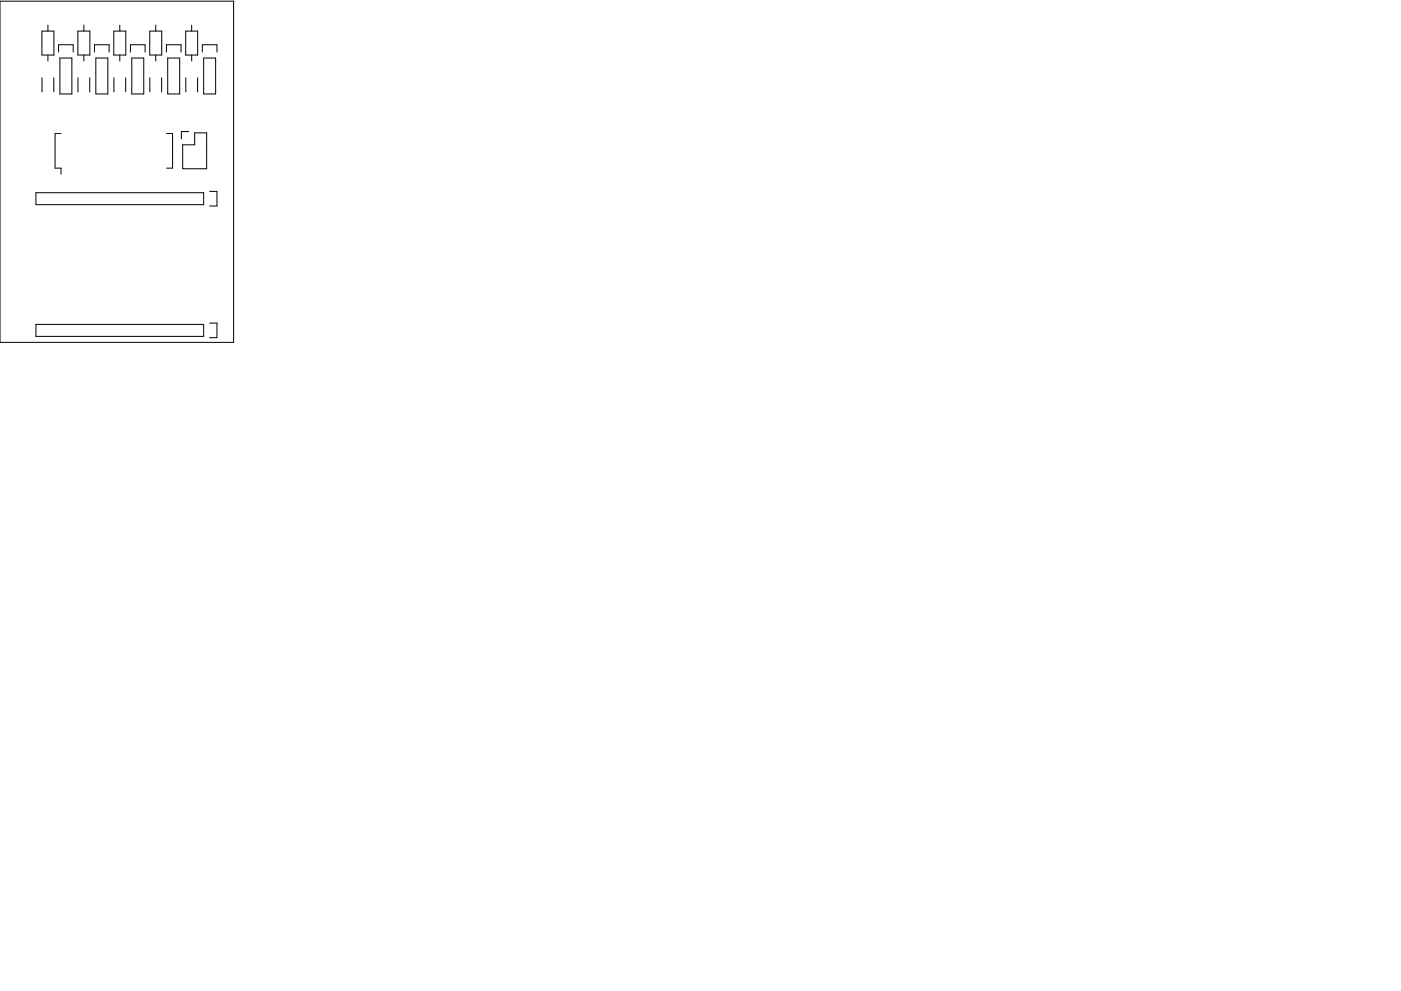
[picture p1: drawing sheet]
<svg xmlns="http://www.w3.org/2000/svg" width="297mm" height="210mm" viewBox="0 0 297 210" stroke-linecap="round" stroke-linejoin="round" font-family="sans-serif">
<g fill="none" stroke="#000" stroke-width=".21">
<path d="M0 .2h49.5v72.4h-49.5zM8.9 6.6h2.5v5.1h-2.5zM8.9 16.5v3M10.2 5.3v1.3M10.2 11.7v1.2M11.4 16.5v3M12.4 11v-1.5h3.1v1.5M12.7 12.3h2.5v7.6h-2.5zM16.5 6.6h2.5v5.1h-2.5zM16.5 16.5v3M17.8 5.3v1.3M17.8 11.7v1.2"/>
<path d="M19 16.5v3M20 11v-1.5h3.1v1.5M20.3 12.3h2.6v7.6h-2.6zM24.1 6.6h2.6v5.1h-2.6zM24.1 16.5v3M25.4 5.3v1.3M25.4 11.7v1.2M26.6 16.5v3M27.7 11v-1.5h3.1v1.5M27.9 12.3h2.6v7.6h-2.6zM31.7 6.6h2.6v5.1h-2.6zM31.8 16.5v3"/>
<path d="M33 5.3v1.3M33 11.7v1.2M34.3 16.5v3M35.3 11v-1.5h3.1v1.5M35.6 12.3h2.5v7.6h-2.5zM39.4 6.6h2.5v5.1h-2.5zM39.4 16.5v3M40.6 5.3v1.3M40.6 11.7v1.2M41.9 16.5v3M42.9 11v-1.5h3.1v1.5M43.2 12.3h2.5v7.6h-2.5z"/>
<path d="M12.9 28.3h-1.2v7.4h1.2v1.3M35.3 28.3h1.3v7.4h-1.3M40 27.9h-1.5v1.6M41.3 28.2h2.5v7.6h-5.1v-5.1h2.6zM7.6 40.9h35.6v2.5h-35.6zM44.4 40.6h1.6v3.1h-1.6M7.6 68.8h35.6v2.6h-35.6zM44.4 68.5h1.6v3.1h-1.6"/>
</g>
</svg>
